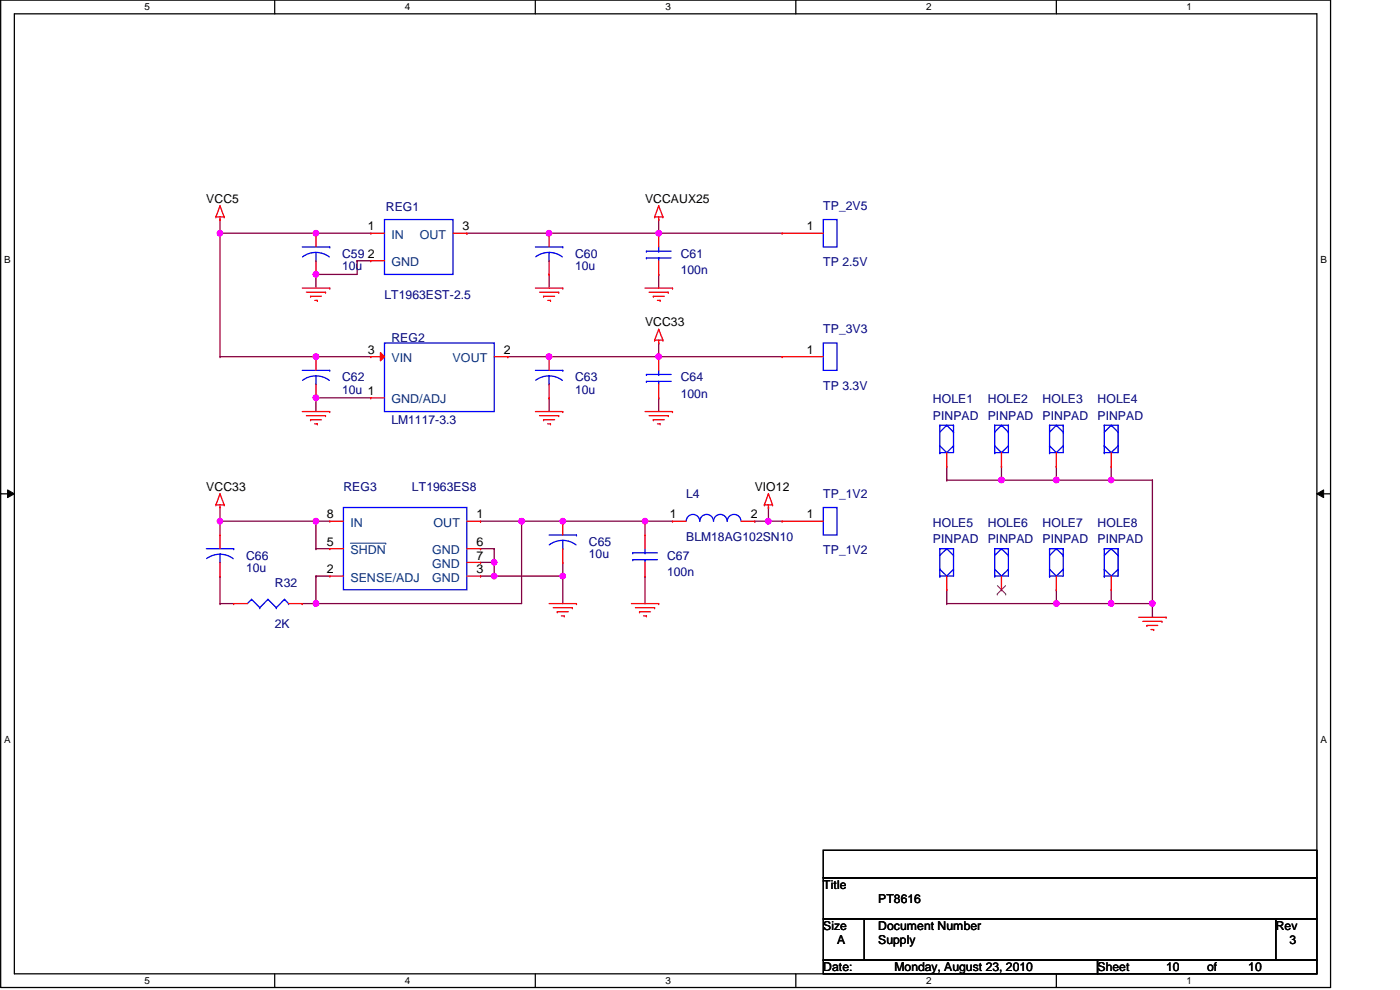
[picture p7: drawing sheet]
<svg xmlns="http://www.w3.org/2000/svg" width="420mm" height="297mm" viewBox="0 0 420 297" stroke-linecap="round" stroke-linejoin="round" font-family="sans-serif">
<defs><g id="words">
<g font-size="3.7">
<text x="61.9" y="61">VCC5</text>
<text x="193.6" y="61">VCCAUX25</text>
<text x="110.4" y="69.1">1</text>
<text x="138.8" y="69.1">3</text>
<text x="242.1" y="69.1">1</text>
<text x="110.4" y="77.4">2</text>
<text x="193.6" y="98">VCC33</text>
<text x="110.4" y="106.2">3</text>
<text x="151.2" y="106.2">2</text>
<text x="242.1" y="106.2">1</text>
<text x="61.9" y="147.4">VCC33</text>
<text x="226.5" y="147.4">VIO12</text>
<text x="98.1" y="155.5">8</text>
<text x="143" y="155.5">1</text>
<text x="201" y="155.5">1</text>
<text x="225.3" y="155.5">2</text>
<text x="242.1" y="155.5">1</text>
<text x="98.1" y="163.8">5</text>
<text x="143" y="163.8">6</text>
<text x="143" y="167.9">7</text>
<text x="98.1" y="172">2</text>
<text x="143" y="172">3</text>
<text x="247.1" y="266.7">Title</text>
<text x="263.6" y="270.8">PT8616</text>
<text x="247.1" y="279">Size</text>
<text x="263.6" y="279">Document Number</text>
<text x="382.9" y="279">Rev</text>
<text x="251.2" y="283.1">A</text>
<text x="263.6" y="283.1">Supply</text>
<text x="387" y="283.1">3</text>
<text x="247.1" y="291.4">Date:</text>
<text x="268.5" y="291.4">Monday, August 23, 2010</text>
<text x="329.4" y="291.4">Sheet</text>
<text x="350" y="291.4">10</text>
<text x="362.3" y="291.4">of</text>
<text x="374.6" y="291.4">10</text>
</g>
<g font-size="3.7" fill="#000080">
<text x="115.8" y="63.4">REG1</text>
<text x="247.1" y="63">TP_2V5</text>
<text x="102.6" y="77.4">C59</text>
<text x="172.6" y="77.4">C60</text>
<text x="204.3" y="77.4">C61</text>
<text x="102.6" y="81.1">10u</text>
<text x="172.6" y="81.1">10u</text>
<text x="204.3" y="82.3">100n</text>
<text x="247.1" y="79.9">TP 2.5V</text>
<text x="115.4" y="89.7">LT1963EST-2.5</text>
<text x="247.1" y="100">TP_3V3</text>
<text x="117.5" y="102.5">REG2</text>
<text x="102.6" y="114.4">C62</text>
<text x="102.6" y="118.2">10u 1</text>
<text x="172.6" y="114.4">C63</text>
<text x="172.6" y="118.2">10u</text>
<text x="204.3" y="114.4">C64</text>
<text x="204.3" y="119.4">100n</text>
<text x="247.1" y="116.9">TP 3.3V</text>
<text x="280" y="121">HOLE1</text>
<text x="280" y="125.9">PINPAD</text>
<text x="296.4" y="121">HOLE2</text>
<text x="296.4" y="125.9">PINPAD</text>
<text x="312.9" y="121">HOLE3</text>
<text x="312.9" y="125.9">PINPAD</text>
<text x="329.4" y="121">HOLE4</text>
<text x="329.4" y="125.9">PINPAD</text>
<text x="117.5" y="127.2">LM1117-3.3</text>
<text x="103.1" y="147.4">REG3</text>
<text x="123.6" y="147.4">LT1963ES8</text>
<text x="205.9" y="149.4">L4</text>
<text x="247.1" y="149.4">TP_1V2</text>
<text x="280" y="158.1">HOLE5</text>
<text x="296.4" y="158.1">HOLE6</text>
<text x="312.9" y="158.1">HOLE7</text>
<text x="329.4" y="158.1">HOLE8</text>
<text x="73.9" y="167.9">C66</text>
<text x="176.7" y="163.8">C65</text>
<text x="176.7" y="167.5">10u</text>
<text x="200.2" y="167.9">C67</text>
<text x="205.9" y="162.2">BLM18AG102SN10</text>
<text x="247.1" y="166.3">TP_1V2</text>
<text x="280" y="163">PINPAD</text>
<text x="296.4" y="163">PINPAD</text>
<text x="312.9" y="163">PINPAD</text>
<text x="329.4" y="163">PINPAD</text>
<text x="73.9" y="171.6">10u</text>
<text x="200.2" y="172.8">100n</text>
<text x="82.5" y="176.1">R32</text>
<text x="82.5" y="188.5">2K</text>
</g>
<g font-size="3.7" fill="#004080">
<text x="117.5" y="71.6">IN</text>
<text x="126" y="71.6">OUT</text>
<text x="117.5" y="79.9">GND</text>
<text x="117.5" y="108.7">VIN</text>
<text x="135.8" y="108.7">VOUT</text>
<text x="117.5" y="121">GND/ADJ</text>
<text x="105.1" y="158">IN</text>
<text x="130.1" y="158">OUT</text>
<text x="105.1" y="166.3">SHDN</text>
<text x="129.7" y="166.3">GND</text>
<text x="129.7" y="170.4">GND</text>
<text x="105.1" y="174.5">SENSE/ADJ</text>
<text x="129.7" y="174.5">GND</text>
</g>
<g font-size="3">
<text x="43.4" y="3.1">5</text>
<text x="121.5" y="3.1">4</text>
<text x="199.7" y="3.1">3</text>
<text x="277.9" y="3.1">2</text>
<text x="356.1" y="3.1">1</text>
<text x="1.3" y="78.8">B</text>
<text x="396.3" y="78.8">B</text>
<text x="1.3" y="222.8">A</text>
<text x="396.3" y="222.8">A</text>
<text x="43.4" y="295.2">5</text>
<text x="121.5" y="295.2">4</text>
<text x="199.7" y="295.2">3</text>
<text x="277.9" y="295.2">2</text>
<text x="356.1" y="295.2">1</text>
</g>
</g></defs>
<path d="M.2 0h399.1v296.3h-399.1zM4.3 4.1h390.9v288.1h-390.9z" fill="none" stroke="#000" stroke-width=".38"/>
<g fill="#fff">
<path d="M43.4 .5h1.6v3.2h-1.6z"/>
<path d="M43.4 292.6h1.6v3.3h-1.6z"/>
</g>
<path d="M82.5 0v4.1M82.5 292.2v4.1" fill="none" stroke="#000" stroke-width=".38"/>
<g fill="#fff">
<path d="M121.5 .5h1.6v3.2h-1.6z"/>
<path d="M121.5 292.6h1.6v3.3h-1.6z"/>
</g>
<path d="M160.6 0v4.1M160.6 292.2v4.1" fill="none" stroke="#000" stroke-width=".38"/>
<g fill="#fff">
<path d="M199.7 .5h1.6v3.2h-1.6z"/>
<path d="M199.7 292.6h1.6v3.3h-1.6z"/>
</g>
<path d="M238.8 0v4.1M238.8 292.2v4.1" fill="none" stroke="#000" stroke-width=".38"/>
<g fill="#fff">
<path d="M277.9 .5h1.6v3.2h-1.6z"/>
<path d="M277.9 292.6h1.6v3.3h-1.6z"/>
</g>
<path d="M317 0v4.1M317 292.2v4.1" fill="none" stroke="#000" stroke-width=".38"/>
<g fill="#fff">
<path d="M356.1 .5h1.6v3.2h-1.6z"/>
<path d="M356.1 292.6h1.6v3.3h-1.6z"/>
<path d="M1.3 76.2h1.9v3.2h-1.9z"/>
<path d="M396.3 76.2h1.9v3.2h-1.9z"/>
<path d="M1.2 220.2h2v3.2h-2z"/>
<path d="M396.2 220.2h2v3.2h-2z"/>
</g>
<path d="M.2 148.2h4.1M395.2 148.2h4.1" fill="none" stroke="#000" stroke-width=".38"/>
<path d="M2.3 147l2 1.2-2 1.1zM395.2 148.2l2-1.2v2.3z" fill="#000"/>
<path d="M2.3 147l2 1.2-2 1.1zM395.2 148.2l2-1.2v2.3z" fill="none" stroke="#000" stroke-width=".3"/>
<path d="M148.3 172.8h20.6" fill="none" stroke="#800040" stroke-width=".38"/>
<circle cx="148.3" cy="172.8" r=".19" fill="#800040"/>
<circle cx="168.9" cy="172.8" r=".79" fill="#f0f"/>
<circle cx="168.9" cy="172.8" r=".79" fill="none" stroke="#f0f" stroke-width=".38"/>
<circle cx="148.3" cy="172.8" r=".79" fill="#f0f"/>
<circle cx="148.3" cy="172.8" r=".79" fill="none" stroke="#f0f" stroke-width=".38"/>
<path d="M168.9 168.7v4.1" fill="none" stroke="#800040" stroke-width=".38"/>
<circle cx="168.9" cy="168.7" r=".19" fill="#800040"/>
<path d="M333.5 181.1h12.4" fill="none" stroke="#800040" stroke-width=".38"/>
<circle cx="333.5" cy="181.1" r=".19" fill="#800040"/>
<path d="M66 181.1h4.1" fill="none" stroke="#800040" stroke-width=".38"/>
<circle cx="66" cy="181.1" r=".19" fill="#800040"/>
<path d="M164.8 70h32.9" fill="none" stroke="#800040" stroke-width=".38"/>
<circle cx="164.8" cy="70" r=".19" fill="#800040"/>
<circle cx="164.7" cy="70" r=".81" fill="#f0f"/>
<circle cx="164.7" cy="70" r=".81" fill="none" stroke="#f0f" stroke-width=".38"/>
<path d="M345.9 144.1v37" fill="none" stroke="#800040" stroke-width=".38"/>
<circle cx="345.9" cy="144.1" r=".19" fill="#800040"/>
<circle cx="345.8" cy="181.1" r=".81" fill="#f0f"/>
<circle cx="345.8" cy="181.1" r=".81" fill="none" stroke="#f0f" stroke-width=".38"/>
<path d="M94.8 164.6h4.2" fill="none" stroke="#800040" stroke-width=".38"/>
<circle cx="94.8" cy="164.6" r=".19" fill="#800040"/>
<path d="M317 144.1h16.5" fill="none" stroke="#800040" stroke-width=".38"/>
<circle cx="317" cy="144.1" r=".19" fill="#800040"/>
<path d="M333.5 144.1h12.4" fill="none" stroke="#800040" stroke-width=".38"/>
<circle cx="333.5" cy="144.1" r=".19" fill="#800040"/>
<circle cx="333.5" cy="144" r=".79" fill="#f0f"/>
<circle cx="333.5" cy="144" r=".79" fill="none" stroke="#f0f" stroke-width=".38"/>
<path d="M94.8 156.4v8.2" fill="none" stroke="#800040" stroke-width=".38"/>
<circle cx="94.8" cy="156.4" r=".19" fill="#800040"/>
<circle cx="94.8" cy="156.4" r=".81" fill="#f0f"/>
<circle cx="94.8" cy="156.4" r=".81" fill="none" stroke="#f0f" stroke-width=".38"/>
<path d="M164.8 107h32.9" fill="none" stroke="#800040" stroke-width=".38"/>
<circle cx="164.8" cy="107" r=".19" fill="#800040"/>
<circle cx="164.8" cy="107" r=".8" fill="#f0f"/>
<circle cx="164.8" cy="107" r=".8" fill="none" stroke="#f0f" stroke-width=".38"/>
<path d="M345.9 181.1v4.1" fill="none" stroke="#800040" stroke-width=".38"/>
<circle cx="345.9" cy="181.1" r=".19" fill="#800040"/>
<path d="M66 156.4h28.8" fill="none" stroke="#800040" stroke-width=".38"/>
<circle cx="66" cy="156.4" r=".19" fill="#800040"/>
<path d="M94.8 156.4h4.2" fill="none" stroke="#800040" stroke-width=".38"/>
<circle cx="94.8" cy="156.4" r=".19" fill="#800040"/>
<path d="M164.8 82.3v4.1" fill="none" stroke="#800040" stroke-width=".38"/>
<circle cx="164.8" cy="82.3" r=".19" fill="#800040"/>
<path d="M94.8 82.3v4.1" fill="none" stroke="#800040" stroke-width=".38"/>
<circle cx="94.8" cy="82.3" r=".19" fill="#800040"/>
<path d="M66 107h28.8" fill="none" stroke="#800040" stroke-width=".38"/>
<circle cx="66" cy="107" r=".19" fill="#800040"/>
<circle cx="94.8" cy="107" r=".8" fill="#f0f"/>
<circle cx="94.8" cy="107" r=".8" fill="none" stroke="#f0f" stroke-width=".38"/>
<path d="M156.5 156.4v24.7" fill="none" stroke="#800040" stroke-width=".38"/>
<circle cx="156.5" cy="156.4" r=".19" fill="#800040"/>
<path d="M193.6 156.4h8.2" fill="none" stroke="#800040" stroke-width=".38"/>
<circle cx="193.6" cy="156.4" r=".19" fill="#800040"/>
<circle cx="193.6" cy="156.4" r=".81" fill="#f0f"/>
<circle cx="193.6" cy="156.4" r=".81" fill="none" stroke="#f0f" stroke-width=".38"/>
<path d="M66 156.4v4.1" fill="none" stroke="#800040" stroke-width=".38"/>
<circle cx="66" cy="156.4" r=".19" fill="#800040"/>
<circle cx="66" cy="156.4" r=".79" fill="#f0f"/>
<circle cx="66" cy="156.4" r=".79" fill="none" stroke="#f0f" stroke-width=".38"/>
<path d="M317 181.1h16.5" fill="none" stroke="#800040" stroke-width=".38"/>
<circle cx="317" cy="181.1" r=".19" fill="#800040"/>
<path d="M94.8 181.1h61.7" fill="none" stroke="#800040" stroke-width=".38"/>
<circle cx="94.8" cy="181.1" r=".19" fill="#800040"/>
<circle cx="94.8" cy="181.1" r=".81" fill="#f0f"/>
<circle cx="94.8" cy="181.1" r=".81" fill="none" stroke="#f0f" stroke-width=".38"/>
<path d="M168.9 172.8v8.3" fill="none" stroke="#800040" stroke-width=".38"/>
<circle cx="168.9" cy="172.8" r=".19" fill="#800040"/>
<path d="M284.1 140v4.1" fill="none" stroke="#800040" stroke-width=".38"/>
<circle cx="284.1" cy="140" r=".19" fill="#800040"/>
<path d="M164.8 119.4v4.1" fill="none" stroke="#800040" stroke-width=".38"/>
<circle cx="164.8" cy="119.4" r=".19" fill="#800040"/>
<path d="M94.8 119.4v4.1" fill="none" stroke="#800040" stroke-width=".38"/>
<circle cx="94.8" cy="119.4" r=".19" fill="#800040"/>
<path d="M94.8 172.8h4.2" fill="none" stroke="#800040" stroke-width=".38"/>
<circle cx="94.8" cy="172.8" r=".19" fill="#800040"/>
<path d="M94.8 119.4h16.5" fill="none" stroke="#800040" stroke-width=".38"/>
<circle cx="94.8" cy="119.4" r=".19" fill="#800040"/>
<circle cx="94.8" cy="119.3" r=".81" fill="#f0f"/>
<circle cx="94.8" cy="119.3" r=".81" fill="none" stroke="#f0f" stroke-width=".38"/>
<path d="M284.1 144.1h16.5" fill="none" stroke="#800040" stroke-width=".38"/>
<circle cx="284.1" cy="144.1" r=".19" fill="#800040"/>
<path d="M284.1 181.1h32.9" fill="none" stroke="#800040" stroke-width=".38"/>
<circle cx="284.1" cy="181.1" r=".19" fill="#800040"/>
<circle cx="317" cy="181.1" r=".81" fill="#f0f"/>
<circle cx="317" cy="181.1" r=".81" fill="none" stroke="#f0f" stroke-width=".38"/>
<path d="M94.8 70h16.5" fill="none" stroke="#800040" stroke-width=".38"/>
<circle cx="94.8" cy="70" r=".19" fill="#800040"/>
<path d="M333.5 140v4.1" fill="none" stroke="#800040" stroke-width=".38"/>
<circle cx="333.5" cy="140" r=".19" fill="#800040"/>
<path d="M317 140v4.1" fill="none" stroke="#800040" stroke-width=".38"/>
<circle cx="317" cy="140" r=".19" fill="#800040"/>
<path d="M300.6 144.1h16.4" fill="none" stroke="#800040" stroke-width=".38"/>
<circle cx="300.6" cy="144.1" r=".19" fill="#800040"/>
<circle cx="317" cy="144" r=".81" fill="#f0f"/>
<circle cx="317" cy="144" r=".81" fill="none" stroke="#f0f" stroke-width=".38"/>
<circle cx="300.6" cy="144" r=".81" fill="#f0f"/>
<circle cx="300.6" cy="144" r=".81" fill="none" stroke="#f0f" stroke-width=".38"/>
<path d="M300.6 140v4.1" fill="none" stroke="#800040" stroke-width=".38"/>
<circle cx="300.6" cy="140" r=".19" fill="#800040"/>
<path d="M144.2 164.6h4.1" fill="none" stroke="#800040" stroke-width=".38"/>
<circle cx="144.2" cy="164.6" r=".19" fill="#800040"/>
<path d="M66 70h28.8" fill="none" stroke="#800040" stroke-width=".38"/>
<circle cx="66" cy="70" r=".19" fill="#800040"/>
<circle cx="94.8" cy="70" r=".81" fill="#f0f"/>
<circle cx="94.8" cy="70" r=".81" fill="none" stroke="#f0f" stroke-width=".38"/>
<path d="M94.8 82.3h12.4" fill="none" stroke="#800040" stroke-width=".38"/>
<circle cx="94.8" cy="82.3" r=".19" fill="#800040"/>
<circle cx="94.8" cy="82.3" r=".81" fill="#f0f"/>
<circle cx="94.8" cy="82.3" r=".81" fill="none" stroke="#f0f" stroke-width=".38"/>
<path d="M66 152.3v4.1" fill="none" stroke="#800040" stroke-width=".38"/>
<circle cx="66" cy="156.4" r=".19" fill="#800040"/>
<path d="M284.1 177v4.1" fill="none" stroke="#800040" stroke-width=".38"/>
<circle cx="284.1" cy="177" r=".19" fill="#800040"/>
<path d="M148.3 168.7v4.1" fill="none" stroke="#800040" stroke-width=".38"/>
<circle cx="148.3" cy="168.7" r=".19" fill="#800040"/>
<circle cx="148.3" cy="168.7" r=".78" fill="#f0f"/>
<circle cx="148.3" cy="168.7" r=".78" fill="none" stroke="#f0f" stroke-width=".38"/>
<path d="M107.2 78.2v4.1" fill="none" stroke="#800040" stroke-width=".38"/>
<circle cx="107.2" cy="78.2" r=".19" fill="#800040"/>
<path d="M144.2 156.4h12.3" fill="none" stroke="#800040" stroke-width=".38"/>
<circle cx="144.2" cy="156.4" r=".19" fill="#800040"/>
<path d="M148.3 164.6v4.1" fill="none" stroke="#800040" stroke-width=".38"/>
<circle cx="148.3" cy="164.6" r=".19" fill="#800040"/>
<path d="M156.5 156.4h12.4" fill="none" stroke="#800040" stroke-width=".38"/>
<circle cx="156.5" cy="156.4" r=".19" fill="#800040"/>
<circle cx="156.5" cy="156.4" r=".81" fill="#f0f"/>
<circle cx="156.5" cy="156.4" r=".81" fill="none" stroke="#f0f" stroke-width=".38"/>
<path d="M107.2 78.2h4.1" fill="none" stroke="#800040" stroke-width=".38"/>
<circle cx="107.2" cy="78.2" r=".19" fill="#800040"/>
<path d="M333.5 177v4.1" fill="none" stroke="#800040" stroke-width=".38"/>
<circle cx="333.5" cy="177" r=".19" fill="#800040"/>
<circle cx="333.5" cy="181" r=".79" fill="#f0f"/>
<circle cx="333.5" cy="181" r=".79" fill="none" stroke="#f0f" stroke-width=".38"/>
<path d="M144.2 172.8h4.1" fill="none" stroke="#800040" stroke-width=".38"/>
<circle cx="144.2" cy="172.8" r=".19" fill="#800040"/>
<path d="M94.8 107h16.5" fill="none" stroke="#800040" stroke-width=".38"/>
<circle cx="94.8" cy="107" r=".19" fill="#800040"/>
<path d="M144.2 168.7h4.1" fill="none" stroke="#800040" stroke-width=".38"/>
<circle cx="144.2" cy="168.7" r=".19" fill="#800040"/>
<path d="M317 177v4.1" fill="none" stroke="#800040" stroke-width=".38"/>
<circle cx="317" cy="177" r=".19" fill="#800040"/>
<path d="M66 172.8v8.3" fill="none" stroke="#800040" stroke-width=".38"/>
<circle cx="66" cy="172.8" r=".19" fill="#800040"/>
<path d="M66 70v37" fill="none" stroke="#800040" stroke-width=".38"/>
<circle cx="66" cy="70" r=".19" fill="#800040"/>
<circle cx="66" cy="70" r=".79" fill="#f0f"/>
<circle cx="66" cy="70" r=".79" fill="none" stroke="#f0f" stroke-width=".38"/>
<path d="M197.7 70h37" fill="none" stroke="#800040" stroke-width=".38"/>
<circle cx="197.7" cy="70" r=".19" fill="#800040"/>
<circle cx="197.7" cy="70" r=".81" fill="#f0f"/>
<circle cx="197.7" cy="70" r=".81" fill="none" stroke="#f0f" stroke-width=".38"/>
<path d="M197.7 107h37" fill="none" stroke="#800040" stroke-width=".38"/>
<circle cx="197.7" cy="107" r=".19" fill="#800040"/>
<circle cx="197.7" cy="107" r=".8" fill="#f0f"/>
<circle cx="197.7" cy="107" r=".8" fill="none" stroke="#f0f" stroke-width=".38"/>
<path d="M230.6 156.4h4.1" fill="none" stroke="#800040" stroke-width=".38"/>
<circle cx="230.6" cy="156.4" r=".19" fill="#800040"/>
<circle cx="230.6" cy="156.4" r=".79" fill="#f0f"/>
<circle cx="230.6" cy="156.4" r=".79" fill="none" stroke="#f0f" stroke-width=".38"/>
<path d="M230.6 152.3v4.1" fill="none" stroke="#800040" stroke-width=".38"/>
<circle cx="230.6" cy="152.3" r=".19" fill="#800040"/>
<path d="M197.7 82.3v4.1" fill="none" stroke="#800040" stroke-width=".38"/>
<circle cx="197.7" cy="82.3" r=".19" fill="#800040"/>
<path d="M197.7 119.4v4.1" fill="none" stroke="#800040" stroke-width=".38"/>
<circle cx="197.7" cy="119.4" r=".19" fill="#800040"/>
<path d="M226.5 156.4h4.1" fill="none" stroke="#800040" stroke-width=".38"/>
<circle cx="226.5" cy="156.4" r=".19" fill="#800040"/>
<path d="M193.6 172.8v8.3" fill="none" stroke="#800040" stroke-width=".38"/>
<circle cx="193.6" cy="172.8" r=".19" fill="#800040"/>
<path d="M193.6 156.4v4.1" fill="none" stroke="#800040" stroke-width=".38"/>
<circle cx="193.6" cy="156.4" r=".19" fill="#800040"/>
<path d="M168.9 156.4h24.7" fill="none" stroke="#800040" stroke-width=".38"/>
<circle cx="168.9" cy="156.4" r=".19" fill="#800040"/>
<circle cx="168.9" cy="156.4" r=".79" fill="#f0f"/>
<circle cx="168.9" cy="156.4" r=".79" fill="none" stroke="#f0f" stroke-width=".38"/>
<path d="M66 65.9v4.1" fill="none" stroke="#800040" stroke-width=".38"/>
<circle cx="66" cy="65.9" r=".19" fill="#800040"/>
<path d="M94.8 172.8v8.3" fill="none" stroke="#800040" stroke-width=".38"/>
<circle cx="94.8" cy="172.8" r=".19" fill="#800040"/>
<path d="M90.7 181.1h4.1" fill="none" stroke="#800040" stroke-width=".38"/>
<circle cx="90.7" cy="181.1" r=".19" fill="#800040"/>
<path d="M197.7 65.9v4.1" fill="none" stroke="#800040" stroke-width=".38"/>
<circle cx="197.7" cy="65.9" r=".19" fill="#800040"/>
<path d="M140.1 70h24.7" fill="none" stroke="#800040" stroke-width=".38"/>
<circle cx="140.1" cy="70" r=".19" fill="#800040"/>
<path d="M197.7 102.9v4.1" fill="none" stroke="#800040" stroke-width=".38"/>
<circle cx="197.7" cy="102.9" r=".19" fill="#800040"/>
<path d="M152.4 107h12.4" fill="none" stroke="#800040" stroke-width=".38"/>
<circle cx="152.4" cy="107" r=".19" fill="#800040"/>
<path d="M160.7 123.5h8.2" fill="none" stroke="#f00" stroke-width=".38"/>
<circle cx="168.9" cy="123.5" r=".19" fill="#f00"/>
<path d="M161.9 124.7h5.8" fill="none" stroke="#f00" stroke-width=".38"/>
<circle cx="167.7" cy="124.7" r=".19" fill="#f00"/>
<path d="M163.1 125.9h3.3" fill="none" stroke="#f00" stroke-width=".38"/>
<circle cx="163.1" cy="125.9" r=".19" fill="#f00"/>
<path d="M164.4 127.2h.8" fill="none" stroke="#f00" stroke-width=".38"/>
<circle cx="165.2" cy="127.2" r=".19" fill="#f00"/>
<path d="M160.7 86.4h8.2" fill="none" stroke="#f00" stroke-width=".38"/>
<circle cx="168.9" cy="86.4" r=".19" fill="#f00"/>
<path d="M161.9 87.7h5.8" fill="none" stroke="#f00" stroke-width=".38"/>
<circle cx="167.7" cy="87.7" r=".19" fill="#f00"/>
<path d="M163.1 88.9h3.3" fill="none" stroke="#f00" stroke-width=".38"/>
<circle cx="163.1" cy="88.9" r=".19" fill="#f00"/>
<path d="M164.4 90.1h.8" fill="none" stroke="#f00" stroke-width=".38"/>
<circle cx="165.2" cy="90.1" r=".19" fill="#f00"/>
<path d="M341.7 185.2h8.3" fill="none" stroke="#f00" stroke-width=".38"/>
<circle cx="350" cy="185.2" r=".19" fill="#f00"/>
<path d="M343 186.4h5.7" fill="none" stroke="#f00" stroke-width=".38"/>
<circle cx="348.7" cy="186.4" r=".19" fill="#f00"/>
<path d="M344.2 187.7h3.3" fill="none" stroke="#f00" stroke-width=".38"/>
<circle cx="344.2" cy="187.7" r=".19" fill="#f00"/>
<path d="M345.4 188.9h.8" fill="none" stroke="#f00" stroke-width=".38"/>
<circle cx="346.2" cy="188.9" r=".19" fill="#f00"/>
<path d="M64.8 65.1h2.5" fill="none" stroke="#f00" stroke-width=".38"/>
<circle cx="64.8" cy="65.1" r=".19" fill="#f00"/>
<path d="M66 65.1v.8" fill="none" stroke="#f00" stroke-width=".38"/>
<circle cx="66" cy="65.9" r=".19" fill="#f00"/>
<path d="M66 61.8l-1.2 3.3" fill="none" stroke="#f00" stroke-width=".38"/>
<circle cx="66" cy="61.8" r=".19" fill="#f00"/>
<path d="M66 61.8l1.3 3.3" fill="none" stroke="#f00" stroke-width=".38"/>
<circle cx="67.3" cy="65.1" r=".19" fill="#f00"/>
<path d="M196.5 65.1h2.5" fill="none" stroke="#f00" stroke-width=".38"/>
<circle cx="196.5" cy="65.1" r=".19" fill="#f00"/>
<path d="M197.7 65.1v.8" fill="none" stroke="#f00" stroke-width=".38"/>
<circle cx="197.7" cy="65.9" r=".19" fill="#f00"/>
<path d="M197.7 61.8l-1.2 3.3" fill="none" stroke="#f00" stroke-width=".38"/>
<circle cx="197.7" cy="61.8" r=".19" fill="#f00"/>
<path d="M197.7 61.8l1.3 3.3" fill="none" stroke="#f00" stroke-width=".38"/>
<circle cx="199" cy="65.1" r=".19" fill="#f00"/>
<path d="M229.4 151.5h2.4" fill="none" stroke="#f00" stroke-width=".38"/>
<circle cx="229.4" cy="151.5" r=".19" fill="#f00"/>
<path d="M230.6 151.5v.8" fill="none" stroke="#f00" stroke-width=".38"/>
<circle cx="230.6" cy="152.3" r=".19" fill="#f00"/>
<path d="M230.6 148.2l-1.2 3.3" fill="none" stroke="#f00" stroke-width=".38"/>
<circle cx="230.6" cy="148.2" r=".19" fill="#f00"/>
<path d="M230.6 148.2l1.2 3.3" fill="none" stroke="#f00" stroke-width=".38"/>
<circle cx="231.8" cy="151.5" r=".19" fill="#f00"/>
<path d="M196.5 102.1h2.5" fill="none" stroke="#f00" stroke-width=".38"/>
<circle cx="196.5" cy="102.1" r=".19" fill="#f00"/>
<path d="M197.7 102.1v.8" fill="none" stroke="#f00" stroke-width=".38"/>
<circle cx="197.7" cy="102.9" r=".19" fill="#f00"/>
<path d="M197.7 98.8l-1.2 3.3" fill="none" stroke="#f00" stroke-width=".38"/>
<circle cx="197.7" cy="98.8" r=".19" fill="#f00"/>
<path d="M197.7 98.8l1.3 3.3" fill="none" stroke="#f00" stroke-width=".38"/>
<circle cx="199" cy="102.1" r=".19" fill="#f00"/>
<path d="M90.7 86.4h8.3" fill="none" stroke="#f00" stroke-width=".38"/>
<circle cx="99" cy="86.4" r=".19" fill="#f00"/>
<path d="M91.9 87.7h5.8" fill="none" stroke="#f00" stroke-width=".38"/>
<circle cx="97.7" cy="87.7" r=".19" fill="#f00"/>
<path d="M93.2 88.9h3.3" fill="none" stroke="#f00" stroke-width=".38"/>
<circle cx="93.2" cy="88.9" r=".19" fill="#f00"/>
<path d="M94.4 90.1h.8" fill="none" stroke="#f00" stroke-width=".38"/>
<circle cx="95.2" cy="90.1" r=".19" fill="#f00"/>
<path d="M90.7 123.5h8.3" fill="none" stroke="#f00" stroke-width=".38"/>
<circle cx="99" cy="123.5" r=".19" fill="#f00"/>
<path d="M91.9 124.7h5.8" fill="none" stroke="#f00" stroke-width=".38"/>
<circle cx="97.7" cy="124.7" r=".19" fill="#f00"/>
<path d="M93.2 125.9h3.3" fill="none" stroke="#f00" stroke-width=".38"/>
<circle cx="93.2" cy="125.9" r=".19" fill="#f00"/>
<path d="M94.4 127.2h.8" fill="none" stroke="#f00" stroke-width=".38"/>
<circle cx="95.2" cy="127.2" r=".19" fill="#f00"/>
<path d="M193.6 86.4h8.2" fill="none" stroke="#f00" stroke-width=".38"/>
<circle cx="201.8" cy="86.4" r=".19" fill="#f00"/>
<path d="M194.8 87.7h5.8" fill="none" stroke="#f00" stroke-width=".38"/>
<circle cx="200.6" cy="87.7" r=".19" fill="#f00"/>
<path d="M196.1 88.9h3.2" fill="none" stroke="#f00" stroke-width=".38"/>
<circle cx="196.1" cy="88.9" r=".19" fill="#f00"/>
<path d="M197.3 90.1h.8" fill="none" stroke="#f00" stroke-width=".38"/>
<circle cx="198.1" cy="90.1" r=".19" fill="#f00"/>
<path d="M193.6 123.5h8.2" fill="none" stroke="#f00" stroke-width=".38"/>
<circle cx="201.8" cy="123.5" r=".19" fill="#f00"/>
<path d="M194.8 124.7h5.8" fill="none" stroke="#f00" stroke-width=".38"/>
<circle cx="200.6" cy="124.7" r=".19" fill="#f00"/>
<path d="M196.1 125.9h3.2" fill="none" stroke="#f00" stroke-width=".38"/>
<circle cx="196.1" cy="125.9" r=".19" fill="#f00"/>
<path d="M197.3 127.2h.8" fill="none" stroke="#f00" stroke-width=".38"/>
<circle cx="198.1" cy="127.2" r=".19" fill="#f00"/>
<path d="M164.8 181.1h8.2" fill="none" stroke="#f00" stroke-width=".38"/>
<circle cx="173" cy="181.1" r=".19" fill="#f00"/>
<path d="M166 182.3h5.8" fill="none" stroke="#f00" stroke-width=".38"/>
<circle cx="171.8" cy="182.3" r=".19" fill="#f00"/>
<path d="M167.2 183.6h3.3" fill="none" stroke="#f00" stroke-width=".38"/>
<circle cx="167.2" cy="183.6" r=".19" fill="#f00"/>
<path d="M168.5 184.8h.8" fill="none" stroke="#f00" stroke-width=".38"/>
<circle cx="169.3" cy="184.8" r=".19" fill="#f00"/>
<path d="M189.5 181.1h8.2" fill="none" stroke="#f00" stroke-width=".38"/>
<circle cx="197.7" cy="181.1" r=".19" fill="#f00"/>
<path d="M190.7 182.3h5.8" fill="none" stroke="#f00" stroke-width=".38"/>
<circle cx="196.5" cy="182.3" r=".19" fill="#f00"/>
<path d="M191.9 183.6h3.3" fill="none" stroke="#f00" stroke-width=".38"/>
<circle cx="191.9" cy="183.6" r=".19" fill="#f00"/>
<path d="M193.2 184.8h.8" fill="none" stroke="#f00" stroke-width=".38"/>
<circle cx="194" cy="184.8" r=".19" fill="#f00"/>
<path d="M64.8 151.5h2.5" fill="none" stroke="#f00" stroke-width=".38"/>
<circle cx="64.8" cy="151.5" r=".19" fill="#f00"/>
<path d="M66 151.5v.8" fill="none" stroke="#f00" stroke-width=".38"/>
<circle cx="66" cy="152.3" r=".19" fill="#f00"/>
<path d="M66 148.2l-1.2 3.3" fill="none" stroke="#f00" stroke-width=".38"/>
<circle cx="66" cy="148.2" r=".19" fill="#f00"/>
<path d="M66 148.2l1.3 3.3" fill="none" stroke="#f00" stroke-width=".38"/>
<circle cx="67.3" cy="151.5" r=".19" fill="#f00"/>
<path d="M247.1 255.1h148.1v8.3h-148.1zM247.1 263.4h148.1v12.3h-148.1zM247.1 275.7h12.3v12.4h-12.3zM259.4 275.7h123.5v12.4h-123.5zM382.9 275.7h12.3v12.4h-12.3zM247.1 288.1h82.3v4.1h-82.3zM329.4 288.1h65.8v4.1h-65.8z" fill="none" stroke="#000" stroke-width=".38"/>
<path d="M197.7 114.4v.8" fill="none" stroke="#00f" stroke-width=".38"/>
<circle cx="197.7" cy="114.4" r=".19" fill="#00f"/>
<path d="M194 112.4h7.4" fill="none" stroke="#00f" stroke-width=".38"/>
<circle cx="194" cy="112.4" r=".19" fill="#00f"/>
<path d="M194 114.4h7.4" fill="none" stroke="#00f" stroke-width=".38"/>
<circle cx="194" cy="114.4" r=".19" fill="#00f"/>
<path d="M197.7 111.1v1.3" fill="none" stroke="#00f" stroke-width=".38"/>
<circle cx="197.7" cy="112.4" r=".19" fill="#00f"/>
<path d="M197.7 115.2v4.2" fill="none" stroke="#f00" stroke-width=".38"/>
<circle cx="197.7" cy="119.4" r=".19" fill="#f00"/>
<path d="M197.7 107v4.1" fill="none" stroke="#f00" stroke-width=".38"/>
<circle cx="197.7" cy="107" r=".19" fill="#f00"/>
<path d="M282.1 172.8h4.1" fill="none" stroke="#00f" stroke-width=".38"/>
<circle cx="282.1" cy="172.8" r=".19" fill="#00f"/>
<path d="M282.1 170.8l2 2" fill="none" stroke="#00f" stroke-width=".38"/>
<circle cx="282.1" cy="170.8" r=".19" fill="#00f"/>
<path d="M286.2 170.8l-2.1 2" fill="none" stroke="#00f" stroke-width=".38"/>
<circle cx="286.2" cy="170.8" r=".19" fill="#00f"/>
<path d="M286.2 164.6v8.2" fill="none" stroke="#00f" stroke-width=".38"/>
<circle cx="286.2" cy="164.6" r=".19" fill="#00f"/>
<path d="M282.1 164.6h4.1" fill="none" stroke="#00f" stroke-width=".38"/>
<circle cx="282.1" cy="164.6" r=".19" fill="#00f"/>
<path d="M282.1 164.6v8.2" fill="none" stroke="#00f" stroke-width=".38"/>
<circle cx="282.1" cy="172.8" r=".19" fill="#00f"/>
<path d="M284.1 164.6l-2 2.1" fill="none" stroke="#00f" stroke-width=".38"/>
<circle cx="284.1" cy="164.6" r=".19" fill="#00f"/>
<path d="M284.1 164.6l2.1 2.1" fill="none" stroke="#00f" stroke-width=".38"/>
<circle cx="286.2" cy="166.7" r=".19" fill="#00f"/>
<path d="M284.1 172.8v4.2" fill="none" stroke="#f00" stroke-width=".38"/>
<circle cx="284.1" cy="177" r=".19" fill="#f00"/>
<path d="M75.5 179.8l-1.3 1.3" fill="none" stroke="#00f" stroke-width=".38"/>
<circle cx="75.5" cy="179.8" r=".19" fill="#00f"/>
<path d="M75.5 179.8l2.5 2.5" fill="none" stroke="#00f" stroke-width=".38"/>
<circle cx="78" cy="182.3" r=".19" fill="#00f"/>
<path d="M80.4 179.8l-2.4 2.5" fill="none" stroke="#00f" stroke-width=".38"/>
<circle cx="80.4" cy="179.8" r=".19" fill="#00f"/>
<path d="M80.4 179.8l2.5 2.5" fill="none" stroke="#00f" stroke-width=".38"/>
<circle cx="82.9" cy="182.3" r=".19" fill="#00f"/>
<path d="M85.4 179.8l-2.5 2.5" fill="none" stroke="#00f" stroke-width=".38"/>
<circle cx="85.4" cy="179.8" r=".19" fill="#00f"/>
<path d="M85.4 179.8l1.2 1.3" fill="none" stroke="#00f" stroke-width=".38"/>
<circle cx="86.6" cy="181.1" r=".19" fill="#00f"/>
<path d="M70.1 181.1h4.1" fill="none" stroke="#f00" stroke-width=".38"/>
<circle cx="70.1" cy="181.1" r=".19" fill="#f00"/>
<path d="M86.6 181.1h4.1" fill="none" stroke="#f00" stroke-width=".38"/>
<circle cx="90.7" cy="181.1" r=".19" fill="#f00"/>
<path d="M90.7 111.1h8.3" fill="none" stroke="#00f" stroke-width=".38"/>
<circle cx="99" cy="111.1" r=".19" fill="#00f"/>
<path d="M94.8 112.8v2.4" fill="none" stroke="#00f" stroke-width=".38"/>
<circle cx="94.8" cy="115.2" r=".19" fill="#00f"/>
<path d="M90.8 114.1a6.6 6.6 0 0 1 8 0" fill="none" stroke="#00f" stroke-width=".38"/>
<path d="M94.8 107v4.1" fill="none" stroke="#f00" stroke-width=".38"/>
<circle cx="94.8" cy="107" r=".19" fill="#f00"/>
<path d="M94.8 115.2v4.2" fill="none" stroke="#f00" stroke-width=".38"/>
<circle cx="94.8" cy="119.4" r=".19" fill="#f00"/>
<path d="M315 172.8h4.1" fill="none" stroke="#00f" stroke-width=".38"/>
<circle cx="315" cy="172.8" r=".19" fill="#00f"/>
<path d="M315 170.8l2 2" fill="none" stroke="#00f" stroke-width=".38"/>
<circle cx="315" cy="170.8" r=".19" fill="#00f"/>
<path d="M319.1 170.8l-2.1 2" fill="none" stroke="#00f" stroke-width=".38"/>
<circle cx="319.1" cy="170.8" r=".19" fill="#00f"/>
<path d="M319.1 164.6v8.2" fill="none" stroke="#00f" stroke-width=".38"/>
<circle cx="319.1" cy="164.6" r=".19" fill="#00f"/>
<path d="M315 164.6h4.1" fill="none" stroke="#00f" stroke-width=".38"/>
<circle cx="315" cy="164.6" r=".19" fill="#00f"/>
<path d="M315 164.6v8.2" fill="none" stroke="#00f" stroke-width=".38"/>
<circle cx="315" cy="172.8" r=".19" fill="#00f"/>
<path d="M317 164.6l-2 2.1" fill="none" stroke="#00f" stroke-width=".38"/>
<circle cx="317" cy="164.6" r=".19" fill="#00f"/>
<path d="M317 164.6l2.1 2.1" fill="none" stroke="#00f" stroke-width=".38"/>
<circle cx="319.1" cy="166.7" r=".19" fill="#00f"/>
<path d="M317 172.8v4.2" fill="none" stroke="#f00" stroke-width=".38"/>
<circle cx="317" cy="177" r=".19" fill="#f00"/>
<path d="M61.9 164.6h8.2" fill="none" stroke="#00f" stroke-width=".38"/>
<circle cx="70.1" cy="164.6" r=".19" fill="#00f"/>
<path d="M66 166.3v2.4" fill="none" stroke="#00f" stroke-width=".38"/>
<circle cx="66" cy="168.7" r=".19" fill="#00f"/>
<path d="M62 167.6a6.7 6.7 0 0 1 4.1-1.3l2.3 .4 1.6 .9" fill="none" stroke="#00f" stroke-width=".38"/>
<path d="M66 160.5v4.1" fill="none" stroke="#f00" stroke-width=".38"/>
<circle cx="66" cy="160.5" r=".19" fill="#f00"/>
<path d="M66 168.7v4.1" fill="none" stroke="#f00" stroke-width=".38"/>
<circle cx="66" cy="172.8" r=".19" fill="#f00"/>
<path d="M164.8 160.5h8.2" fill="none" stroke="#00f" stroke-width=".38"/>
<circle cx="173" cy="160.5" r=".19" fill="#00f"/>
<path d="M168.9 162.1v2.5" fill="none" stroke="#00f" stroke-width=".38"/>
<circle cx="168.9" cy="164.6" r=".19" fill="#00f"/>
<path d="M164.8 163.5a6.6 6.6 0 0 1 4.2-1.4l2.3 .5 1.6 .9" fill="none" stroke="#00f" stroke-width=".38"/>
<path d="M168.9 156.4v4.1" fill="none" stroke="#f00" stroke-width=".38"/>
<circle cx="168.9" cy="156.4" r=".19" fill="#f00"/>
<path d="M168.9 164.6v4.1" fill="none" stroke="#f00" stroke-width=".38"/>
<circle cx="168.9" cy="168.7" r=".19" fill="#f00"/>
<path d="M205.9 156.4a2.03 2.03 0 0 1 2.1-2.1 2.03 2.03 0 0 1 2 2.1M210 156.4a2.03 2.03 0 0 1 2.1-2.1 2.03 2.03 0 0 1 2 2.1 2.05 2.05 0 0 1 2.1-2.1 2.05 2.05 0 0 1 2 2.1M218.3 156.4a2.05 2.05 0 0 1 2-2.1 2.05 2.05 0 0 1 2.1 2.1" fill="none" stroke="#00f" stroke-width=".38"/>
<path d="M201.8 156.4h4.1" fill="none" stroke="#f00" stroke-width=".38"/>
<circle cx="201.8" cy="156.4" r=".19" fill="#f00"/>
<path d="M222.4 156.4h4.1" fill="none" stroke="#f00" stroke-width=".38"/>
<circle cx="226.5" cy="156.4" r=".19" fill="#f00"/>
<path d="M193.6 167.9v.8" fill="none" stroke="#00f" stroke-width=".38"/>
<circle cx="193.6" cy="167.9" r=".19" fill="#00f"/>
<path d="M189.9 165.9h7.4" fill="none" stroke="#00f" stroke-width=".38"/>
<circle cx="189.9" cy="165.9" r=".19" fill="#00f"/>
<path d="M189.9 167.9h7.4" fill="none" stroke="#00f" stroke-width=".38"/>
<circle cx="189.9" cy="167.9" r=".19" fill="#00f"/>
<path d="M193.6 164.6v1.3" fill="none" stroke="#00f" stroke-width=".38"/>
<circle cx="193.6" cy="165.9" r=".19" fill="#00f"/>
<path d="M193.6 168.7v4.1" fill="none" stroke="#f00" stroke-width=".38"/>
<circle cx="193.6" cy="172.8" r=".19" fill="#f00"/>
<path d="M193.6 160.5v4.1" fill="none" stroke="#f00" stroke-width=".38"/>
<circle cx="193.6" cy="160.5" r=".19" fill="#f00"/>
<path d="M298.5 135.8h4.1" fill="none" stroke="#00f" stroke-width=".38"/>
<circle cx="298.5" cy="135.8" r=".19" fill="#00f"/>
<path d="M298.5 133.8l2.1 2" fill="none" stroke="#00f" stroke-width=".38"/>
<circle cx="298.5" cy="133.8" r=".19" fill="#00f"/>
<path d="M302.6 133.8l-2 2" fill="none" stroke="#00f" stroke-width=".38"/>
<circle cx="302.6" cy="133.8" r=".19" fill="#00f"/>
<path d="M302.6 127.6v8.2" fill="none" stroke="#00f" stroke-width=".38"/>
<circle cx="302.6" cy="127.6" r=".19" fill="#00f"/>
<path d="M298.5 127.6h4.1" fill="none" stroke="#00f" stroke-width=".38"/>
<circle cx="298.5" cy="127.6" r=".19" fill="#00f"/>
<path d="M298.5 127.6v8.2" fill="none" stroke="#00f" stroke-width=".38"/>
<circle cx="298.5" cy="135.8" r=".19" fill="#00f"/>
<path d="M300.6 127.6l-2.1 2.1" fill="none" stroke="#00f" stroke-width=".38"/>
<circle cx="300.6" cy="127.6" r=".19" fill="#00f"/>
<path d="M300.6 127.6l2 2.1" fill="none" stroke="#00f" stroke-width=".38"/>
<circle cx="302.6" cy="129.7" r=".19" fill="#00f"/>
<path d="M300.6 135.8v4.2" fill="none" stroke="#f00" stroke-width=".38"/>
<circle cx="300.6" cy="140" r=".19" fill="#f00"/>
<path d="M331.4 135.8h4.2" fill="none" stroke="#00f" stroke-width=".38"/>
<circle cx="331.4" cy="135.8" r=".19" fill="#00f"/>
<path d="M331.4 133.8l2.1 2" fill="none" stroke="#00f" stroke-width=".38"/>
<circle cx="331.4" cy="133.8" r=".19" fill="#00f"/>
<path d="M335.6 133.8l-2.1 2" fill="none" stroke="#00f" stroke-width=".38"/>
<circle cx="335.6" cy="133.8" r=".19" fill="#00f"/>
<path d="M335.6 127.6v8.2" fill="none" stroke="#00f" stroke-width=".38"/>
<circle cx="335.6" cy="127.6" r=".19" fill="#00f"/>
<path d="M331.4 127.6h4.2" fill="none" stroke="#00f" stroke-width=".38"/>
<circle cx="331.4" cy="127.6" r=".19" fill="#00f"/>
<path d="M331.4 127.6v8.2" fill="none" stroke="#00f" stroke-width=".38"/>
<circle cx="331.4" cy="135.8" r=".19" fill="#00f"/>
<path d="M333.5 127.6l-2.1 2.1" fill="none" stroke="#00f" stroke-width=".38"/>
<circle cx="333.5" cy="127.6" r=".19" fill="#00f"/>
<path d="M333.5 127.6l2.1 2.1" fill="none" stroke="#00f" stroke-width=".38"/>
<circle cx="335.6" cy="129.7" r=".19" fill="#00f"/>
<path d="M333.5 135.8v4.2" fill="none" stroke="#f00" stroke-width=".38"/>
<circle cx="333.5" cy="140" r=".19" fill="#f00"/>
<path d="M115.4 65.9h20.6v16.4h-20.6z" fill="none" stroke="#00f" stroke-width=".38"/>
<path d="M111.3 70h4.1" fill="none" stroke="#f00" stroke-width=".38"/>
<circle cx="111.3" cy="70" r=".19" fill="#f00"/>
<path d="M136 70h4.1" fill="none" stroke="#f00" stroke-width=".38"/>
<circle cx="140.1" cy="70" r=".19" fill="#f00"/>
<path d="M111.3 78.2h4.1" fill="none" stroke="#f00" stroke-width=".38"/>
<circle cx="111.3" cy="78.2" r=".19" fill="#f00"/>
<path d="M282.1 135.8h4.1" fill="none" stroke="#00f" stroke-width=".38"/>
<circle cx="282.1" cy="135.8" r=".19" fill="#00f"/>
<path d="M282.1 133.8l2 2" fill="none" stroke="#00f" stroke-width=".38"/>
<circle cx="282.1" cy="133.8" r=".19" fill="#00f"/>
<path d="M286.2 133.8l-2.1 2" fill="none" stroke="#00f" stroke-width=".38"/>
<circle cx="286.2" cy="133.8" r=".19" fill="#00f"/>
<path d="M286.2 127.6v8.2" fill="none" stroke="#00f" stroke-width=".38"/>
<circle cx="286.2" cy="127.6" r=".19" fill="#00f"/>
<path d="M282.1 127.6h4.1" fill="none" stroke="#00f" stroke-width=".38"/>
<circle cx="282.1" cy="127.6" r=".19" fill="#00f"/>
<path d="M282.1 127.6v8.2" fill="none" stroke="#00f" stroke-width=".38"/>
<circle cx="282.1" cy="135.8" r=".19" fill="#00f"/>
<path d="M284.1 127.6l-2 2.1" fill="none" stroke="#00f" stroke-width=".38"/>
<circle cx="284.1" cy="127.6" r=".19" fill="#00f"/>
<path d="M284.1 127.6l2.1 2.1" fill="none" stroke="#00f" stroke-width=".38"/>
<circle cx="286.2" cy="129.7" r=".19" fill="#00f"/>
<path d="M284.1 135.8v4.2" fill="none" stroke="#f00" stroke-width=".38"/>
<circle cx="284.1" cy="140" r=".19" fill="#f00"/>
<path d="M298.5 172.8h4.1" fill="none" stroke="#00f" stroke-width=".38"/>
<circle cx="298.5" cy="172.8" r=".19" fill="#00f"/>
<path d="M298.5 170.8l2.1 2" fill="none" stroke="#00f" stroke-width=".38"/>
<circle cx="298.5" cy="170.8" r=".19" fill="#00f"/>
<path d="M302.6 170.8l-2 2" fill="none" stroke="#00f" stroke-width=".38"/>
<circle cx="302.6" cy="170.8" r=".19" fill="#00f"/>
<path d="M302.6 164.6v8.2" fill="none" stroke="#00f" stroke-width=".38"/>
<circle cx="302.6" cy="164.6" r=".19" fill="#00f"/>
<path d="M298.5 164.6h4.1" fill="none" stroke="#00f" stroke-width=".38"/>
<circle cx="298.5" cy="164.6" r=".19" fill="#00f"/>
<path d="M298.5 164.6v8.2" fill="none" stroke="#00f" stroke-width=".38"/>
<circle cx="298.5" cy="172.8" r=".19" fill="#00f"/>
<path d="M300.6 164.6l-2.1 2.1" fill="none" stroke="#00f" stroke-width=".38"/>
<circle cx="300.6" cy="164.6" r=".19" fill="#00f"/>
<path d="M300.6 164.6l2 2.1" fill="none" stroke="#00f" stroke-width=".38"/>
<circle cx="302.6" cy="166.7" r=".19" fill="#00f"/>
<path d="M300.6 172.8v4.2" fill="none" stroke="#f00" stroke-width=".38"/>
<circle cx="300.6" cy="177" r=".19" fill="#f00"/>
<path d="M299.3 178.2h.1M299.3 175.7l2.5 2.5M301.8 175.7l-2.5 2.5M301.8 178.2h.1" fill="none" stroke="#804000" stroke-width=".3"/>
<path d="M247.1 102.9h4.1v8.2h-4.1z" fill="none" stroke="#00f" stroke-width=".38"/>
<path d="M234.7 107h12.4" fill="none" stroke="#f00" stroke-width=".38"/>
<circle cx="234.7" cy="107" r=".19" fill="#f00"/>
<path d="M160.7 74.1h8.2" fill="none" stroke="#00f" stroke-width=".38"/>
<circle cx="168.9" cy="74.1" r=".19" fill="#00f"/>
<path d="M164.8 75.7v2.5" fill="none" stroke="#00f" stroke-width=".38"/>
<circle cx="164.8" cy="78.2" r=".19" fill="#00f"/>
<path d="M160.8 77a6.7 6.7 0 0 1 4-1.3l2.4 .5 1.6 .9" fill="none" stroke="#00f" stroke-width=".38"/>
<path d="M164.8 70v4.1" fill="none" stroke="#f00" stroke-width=".38"/>
<circle cx="164.8" cy="70" r=".19" fill="#f00"/>
<path d="M164.8 78.2v4.1" fill="none" stroke="#f00" stroke-width=".38"/>
<circle cx="164.8" cy="82.3" r=".19" fill="#f00"/>
<path d="M247.1 152.3h4.1v8.2h-4.1z" fill="none" stroke="#00f" stroke-width=".38"/>
<path d="M234.7 156.4h12.4" fill="none" stroke="#f00" stroke-width=".38"/>
<circle cx="234.7" cy="156.4" r=".19" fill="#f00"/>
<path d="M197.7 77.4v.8" fill="none" stroke="#00f" stroke-width=".38"/>
<circle cx="197.7" cy="77.4" r=".19" fill="#00f"/>
<path d="M194 75.4h7.4" fill="none" stroke="#00f" stroke-width=".38"/>
<circle cx="194" cy="75.4" r=".19" fill="#00f"/>
<path d="M194 77.4h7.4" fill="none" stroke="#00f" stroke-width=".38"/>
<circle cx="194" cy="77.4" r=".19" fill="#00f"/>
<path d="M197.7 74.1v1.3" fill="none" stroke="#00f" stroke-width=".38"/>
<circle cx="197.7" cy="75.4" r=".19" fill="#00f"/>
<path d="M197.7 78.2v4.1" fill="none" stroke="#f00" stroke-width=".38"/>
<circle cx="197.7" cy="82.3" r=".19" fill="#f00"/>
<path d="M197.7 70v4.1" fill="none" stroke="#f00" stroke-width=".38"/>
<circle cx="197.7" cy="70" r=".19" fill="#f00"/>
<path d="M103.1 152.3h37v24.7h-37z" fill="none" stroke="#00f" stroke-width=".38"/>
<path d="M140.1 156.4h4.1" fill="none" stroke="#f00" stroke-width=".38"/>
<circle cx="144.2" cy="156.4" r=".19" fill="#f00"/>
<path d="M99 156.4h4.1" fill="none" stroke="#f00" stroke-width=".38"/>
<circle cx="99" cy="156.4" r=".19" fill="#f00"/>
<path d="M99 172.8h4.1" fill="none" stroke="#f00" stroke-width=".38"/>
<circle cx="99" cy="172.8" r=".19" fill="#f00"/>
<path d="M99 164.6h4.1" fill="none" stroke="#f00" stroke-width=".38"/>
<circle cx="99" cy="164.6" r=".19" fill="#f00"/>
<path d="M105.1 163h10.7M115.8 163h.1" fill="none" stroke="#004080" stroke-width=".3"/>
<path d="M140.1 164.6h4.1" fill="none" stroke="#f00" stroke-width=".38"/>
<circle cx="144.2" cy="164.6" r=".19" fill="#f00"/>
<path d="M140.1 168.7h4.1" fill="none" stroke="#f00" stroke-width=".38"/>
<circle cx="144.2" cy="168.7" r=".19" fill="#f00"/>
<path d="M140.1 172.8h4.1" fill="none" stroke="#f00" stroke-width=".38"/>
<circle cx="144.2" cy="172.8" r=".19" fill="#f00"/>
<path d="M331.4 172.8h4.2" fill="none" stroke="#00f" stroke-width=".38"/>
<circle cx="331.4" cy="172.8" r=".19" fill="#00f"/>
<path d="M331.4 170.8l2.1 2" fill="none" stroke="#00f" stroke-width=".38"/>
<circle cx="331.4" cy="170.8" r=".19" fill="#00f"/>
<path d="M335.6 170.8l-2.1 2" fill="none" stroke="#00f" stroke-width=".38"/>
<circle cx="335.6" cy="170.8" r=".19" fill="#00f"/>
<path d="M335.6 164.6v8.2" fill="none" stroke="#00f" stroke-width=".38"/>
<circle cx="335.6" cy="164.6" r=".19" fill="#00f"/>
<path d="M331.4 164.6h4.2" fill="none" stroke="#00f" stroke-width=".38"/>
<circle cx="331.4" cy="164.6" r=".19" fill="#00f"/>
<path d="M331.4 164.6v8.2" fill="none" stroke="#00f" stroke-width=".38"/>
<circle cx="331.4" cy="172.8" r=".19" fill="#00f"/>
<path d="M333.5 164.6l-2.1 2.1" fill="none" stroke="#00f" stroke-width=".38"/>
<circle cx="333.5" cy="164.6" r=".19" fill="#00f"/>
<path d="M333.5 164.6l2.1 2.1" fill="none" stroke="#00f" stroke-width=".38"/>
<circle cx="335.6" cy="166.7" r=".19" fill="#00f"/>
<path d="M333.5 172.8v4.2" fill="none" stroke="#f00" stroke-width=".38"/>
<circle cx="333.5" cy="177" r=".19" fill="#f00"/>
<path d="M90.7 74.1h8.3" fill="none" stroke="#00f" stroke-width=".38"/>
<circle cx="99" cy="74.1" r=".19" fill="#00f"/>
<path d="M94.8 75.7v2.5" fill="none" stroke="#00f" stroke-width=".38"/>
<circle cx="94.8" cy="78.2" r=".19" fill="#00f"/>
<path d="M90.8 77.1a6.6 6.6 0 0 1 8 0" fill="none" stroke="#00f" stroke-width=".38"/>
<path d="M94.8 70v4.1" fill="none" stroke="#f00" stroke-width=".38"/>
<circle cx="94.8" cy="70" r=".19" fill="#f00"/>
<path d="M94.8 78.2v4.1" fill="none" stroke="#f00" stroke-width=".38"/>
<circle cx="94.8" cy="82.3" r=".19" fill="#f00"/>
<path d="M247.1 65.9h4.1v8.2h-4.1z" fill="none" stroke="#00f" stroke-width=".38"/>
<path d="M234.7 70h12.4" fill="none" stroke="#f00" stroke-width=".38"/>
<circle cx="234.7" cy="70" r=".19" fill="#f00"/>
<path d="M115.4 102.9h32.9v20.6h-32.9z" fill="none" stroke="#00f" stroke-width=".38"/>
<path d="M114.2 105.8l1.2 1.2-1.2 1.2z" fill="#f00"/>
<path d="M111.3 107h4.1M114.2 105.8l1.2 1.2-1.2 1.2z" fill="none" stroke="#f00" stroke-width=".38"/>
<circle cx="111.3" cy="107" r=".19" fill="#f00"/>
<path d="M148.3 107h4.1" fill="none" stroke="#f00" stroke-width=".38"/>
<circle cx="152.4" cy="107" r=".19" fill="#f00"/>
<path d="M111.3 119.4h4.1" fill="none" stroke="#f00" stroke-width=".38"/>
<circle cx="111.3" cy="119.4" r=".19" fill="#f00"/>
<path d="M160.7 111.1h8.2" fill="none" stroke="#00f" stroke-width=".38"/>
<circle cx="168.9" cy="111.1" r=".19" fill="#00f"/>
<path d="M164.8 112.8v2.4" fill="none" stroke="#00f" stroke-width=".38"/>
<circle cx="164.8" cy="115.2" r=".19" fill="#00f"/>
<path d="M160.8 114.1a6.7 6.7 0 0 1 4-1.3l2.4 .4 1.6 .9" fill="none" stroke="#00f" stroke-width=".38"/>
<path d="M164.8 107v4.1" fill="none" stroke="#f00" stroke-width=".38"/>
<circle cx="164.8" cy="107" r=".19" fill="#f00"/>
<path d="M164.8 115.2v4.2" fill="none" stroke="#f00" stroke-width=".38"/>
<circle cx="164.8" cy="119.4" r=".19" fill="#f00"/>
<path d="M315 135.8h4.1" fill="none" stroke="#00f" stroke-width=".38"/>
<circle cx="315" cy="135.8" r=".19" fill="#00f"/>
<path d="M315 133.8l2 2" fill="none" stroke="#00f" stroke-width=".38"/>
<circle cx="315" cy="133.8" r=".19" fill="#00f"/>
<path d="M319.1 133.8l-2.1 2" fill="none" stroke="#00f" stroke-width=".38"/>
<circle cx="319.1" cy="133.8" r=".19" fill="#00f"/>
<path d="M319.1 127.6v8.2" fill="none" stroke="#00f" stroke-width=".38"/>
<circle cx="319.1" cy="127.6" r=".19" fill="#00f"/>
<path d="M315 127.6h4.1" fill="none" stroke="#00f" stroke-width=".38"/>
<circle cx="315" cy="127.6" r=".19" fill="#00f"/>
<path d="M315 127.6v8.2" fill="none" stroke="#00f" stroke-width=".38"/>
<circle cx="315" cy="135.8" r=".19" fill="#00f"/>
<path d="M317 127.6l-2 2.1" fill="none" stroke="#00f" stroke-width=".38"/>
<circle cx="317" cy="127.6" r=".19" fill="#00f"/>
<path d="M317 127.6l2.1 2.1" fill="none" stroke="#00f" stroke-width=".38"/>
<circle cx="319.1" cy="129.7" r=".19" fill="#00f"/>
<path d="M317 135.8v4.2" fill="none" stroke="#f00" stroke-width=".38"/>
<circle cx="317" cy="140" r=".19" fill="#f00"/>
<circle cx="168.9" cy="172.8" r=".79" fill="#f0f"/>
<circle cx="168.9" cy="172.8" r=".79" fill="none" stroke="#f0f" stroke-width=".38"/>
<circle cx="148.3" cy="172.8" r=".79" fill="#f0f"/>
<circle cx="148.3" cy="172.8" r=".79" fill="none" stroke="#f0f" stroke-width=".38"/>
<circle cx="164.7" cy="70" r=".81" fill="#f0f"/>
<circle cx="164.7" cy="70" r=".81" fill="none" stroke="#f0f" stroke-width=".38"/>
<circle cx="345.8" cy="181.1" r=".81" fill="#f0f"/>
<circle cx="345.8" cy="181.1" r=".81" fill="none" stroke="#f0f" stroke-width=".38"/>
<circle cx="333.5" cy="144" r=".79" fill="#f0f"/>
<circle cx="333.5" cy="144" r=".79" fill="none" stroke="#f0f" stroke-width=".38"/>
<circle cx="94.8" cy="156.4" r=".81" fill="#f0f"/>
<circle cx="94.8" cy="156.4" r=".81" fill="none" stroke="#f0f" stroke-width=".38"/>
<circle cx="164.8" cy="107" r=".8" fill="#f0f"/>
<circle cx="164.8" cy="107" r=".8" fill="none" stroke="#f0f" stroke-width=".38"/>
<circle cx="94.8" cy="107" r=".8" fill="#f0f"/>
<circle cx="94.8" cy="107" r=".8" fill="none" stroke="#f0f" stroke-width=".38"/>
<circle cx="193.6" cy="156.4" r=".81" fill="#f0f"/>
<circle cx="193.6" cy="156.4" r=".81" fill="none" stroke="#f0f" stroke-width=".38"/>
<circle cx="66" cy="156.4" r=".79" fill="#f0f"/>
<circle cx="66" cy="156.4" r=".79" fill="none" stroke="#f0f" stroke-width=".38"/>
<circle cx="94.8" cy="181.1" r=".81" fill="#f0f"/>
<circle cx="94.8" cy="181.1" r=".81" fill="none" stroke="#f0f" stroke-width=".38"/>
<circle cx="94.8" cy="119.3" r=".81" fill="#f0f"/>
<circle cx="94.8" cy="119.3" r=".81" fill="none" stroke="#f0f" stroke-width=".38"/>
<circle cx="317" cy="181.1" r=".81" fill="#f0f"/>
<circle cx="317" cy="181.1" r=".81" fill="none" stroke="#f0f" stroke-width=".38"/>
<circle cx="317" cy="144" r=".81" fill="#f0f"/>
<circle cx="317" cy="144" r=".81" fill="none" stroke="#f0f" stroke-width=".38"/>
<circle cx="300.6" cy="144" r=".81" fill="#f0f"/>
<circle cx="300.6" cy="144" r=".81" fill="none" stroke="#f0f" stroke-width=".38"/>
<circle cx="94.8" cy="70" r=".81" fill="#f0f"/>
<circle cx="94.8" cy="70" r=".81" fill="none" stroke="#f0f" stroke-width=".38"/>
<circle cx="94.8" cy="82.3" r=".81" fill="#f0f"/>
<circle cx="94.8" cy="82.3" r=".81" fill="none" stroke="#f0f" stroke-width=".38"/>
<circle cx="148.3" cy="168.7" r=".78" fill="#f0f"/>
<circle cx="148.3" cy="168.7" r=".78" fill="none" stroke="#f0f" stroke-width=".38"/>
<circle cx="156.5" cy="156.4" r=".81" fill="#f0f"/>
<circle cx="156.5" cy="156.4" r=".81" fill="none" stroke="#f0f" stroke-width=".38"/>
<circle cx="333.5" cy="181" r=".79" fill="#f0f"/>
<circle cx="333.5" cy="181" r=".79" fill="none" stroke="#f0f" stroke-width=".38"/>
<circle cx="66" cy="70" r=".79" fill="#f0f"/>
<circle cx="66" cy="70" r=".79" fill="none" stroke="#f0f" stroke-width=".38"/>
<circle cx="197.7" cy="70" r=".81" fill="#f0f"/>
<circle cx="197.7" cy="70" r=".81" fill="none" stroke="#f0f" stroke-width=".38"/>
<circle cx="197.7" cy="107" r=".8" fill="#f0f"/>
<circle cx="197.7" cy="107" r=".8" fill="none" stroke="#f0f" stroke-width=".38"/>
<circle cx="230.6" cy="156.4" r=".79" fill="#f0f"/>
<circle cx="230.6" cy="156.4" r=".79" fill="none" stroke="#f0f" stroke-width=".38"/>
<circle cx="168.9" cy="156.4" r=".79" fill="#f0f"/>
<circle cx="168.9" cy="156.4" r=".79" fill="none" stroke="#f0f" stroke-width=".38"/>
<use href="#words"/>
</svg>
